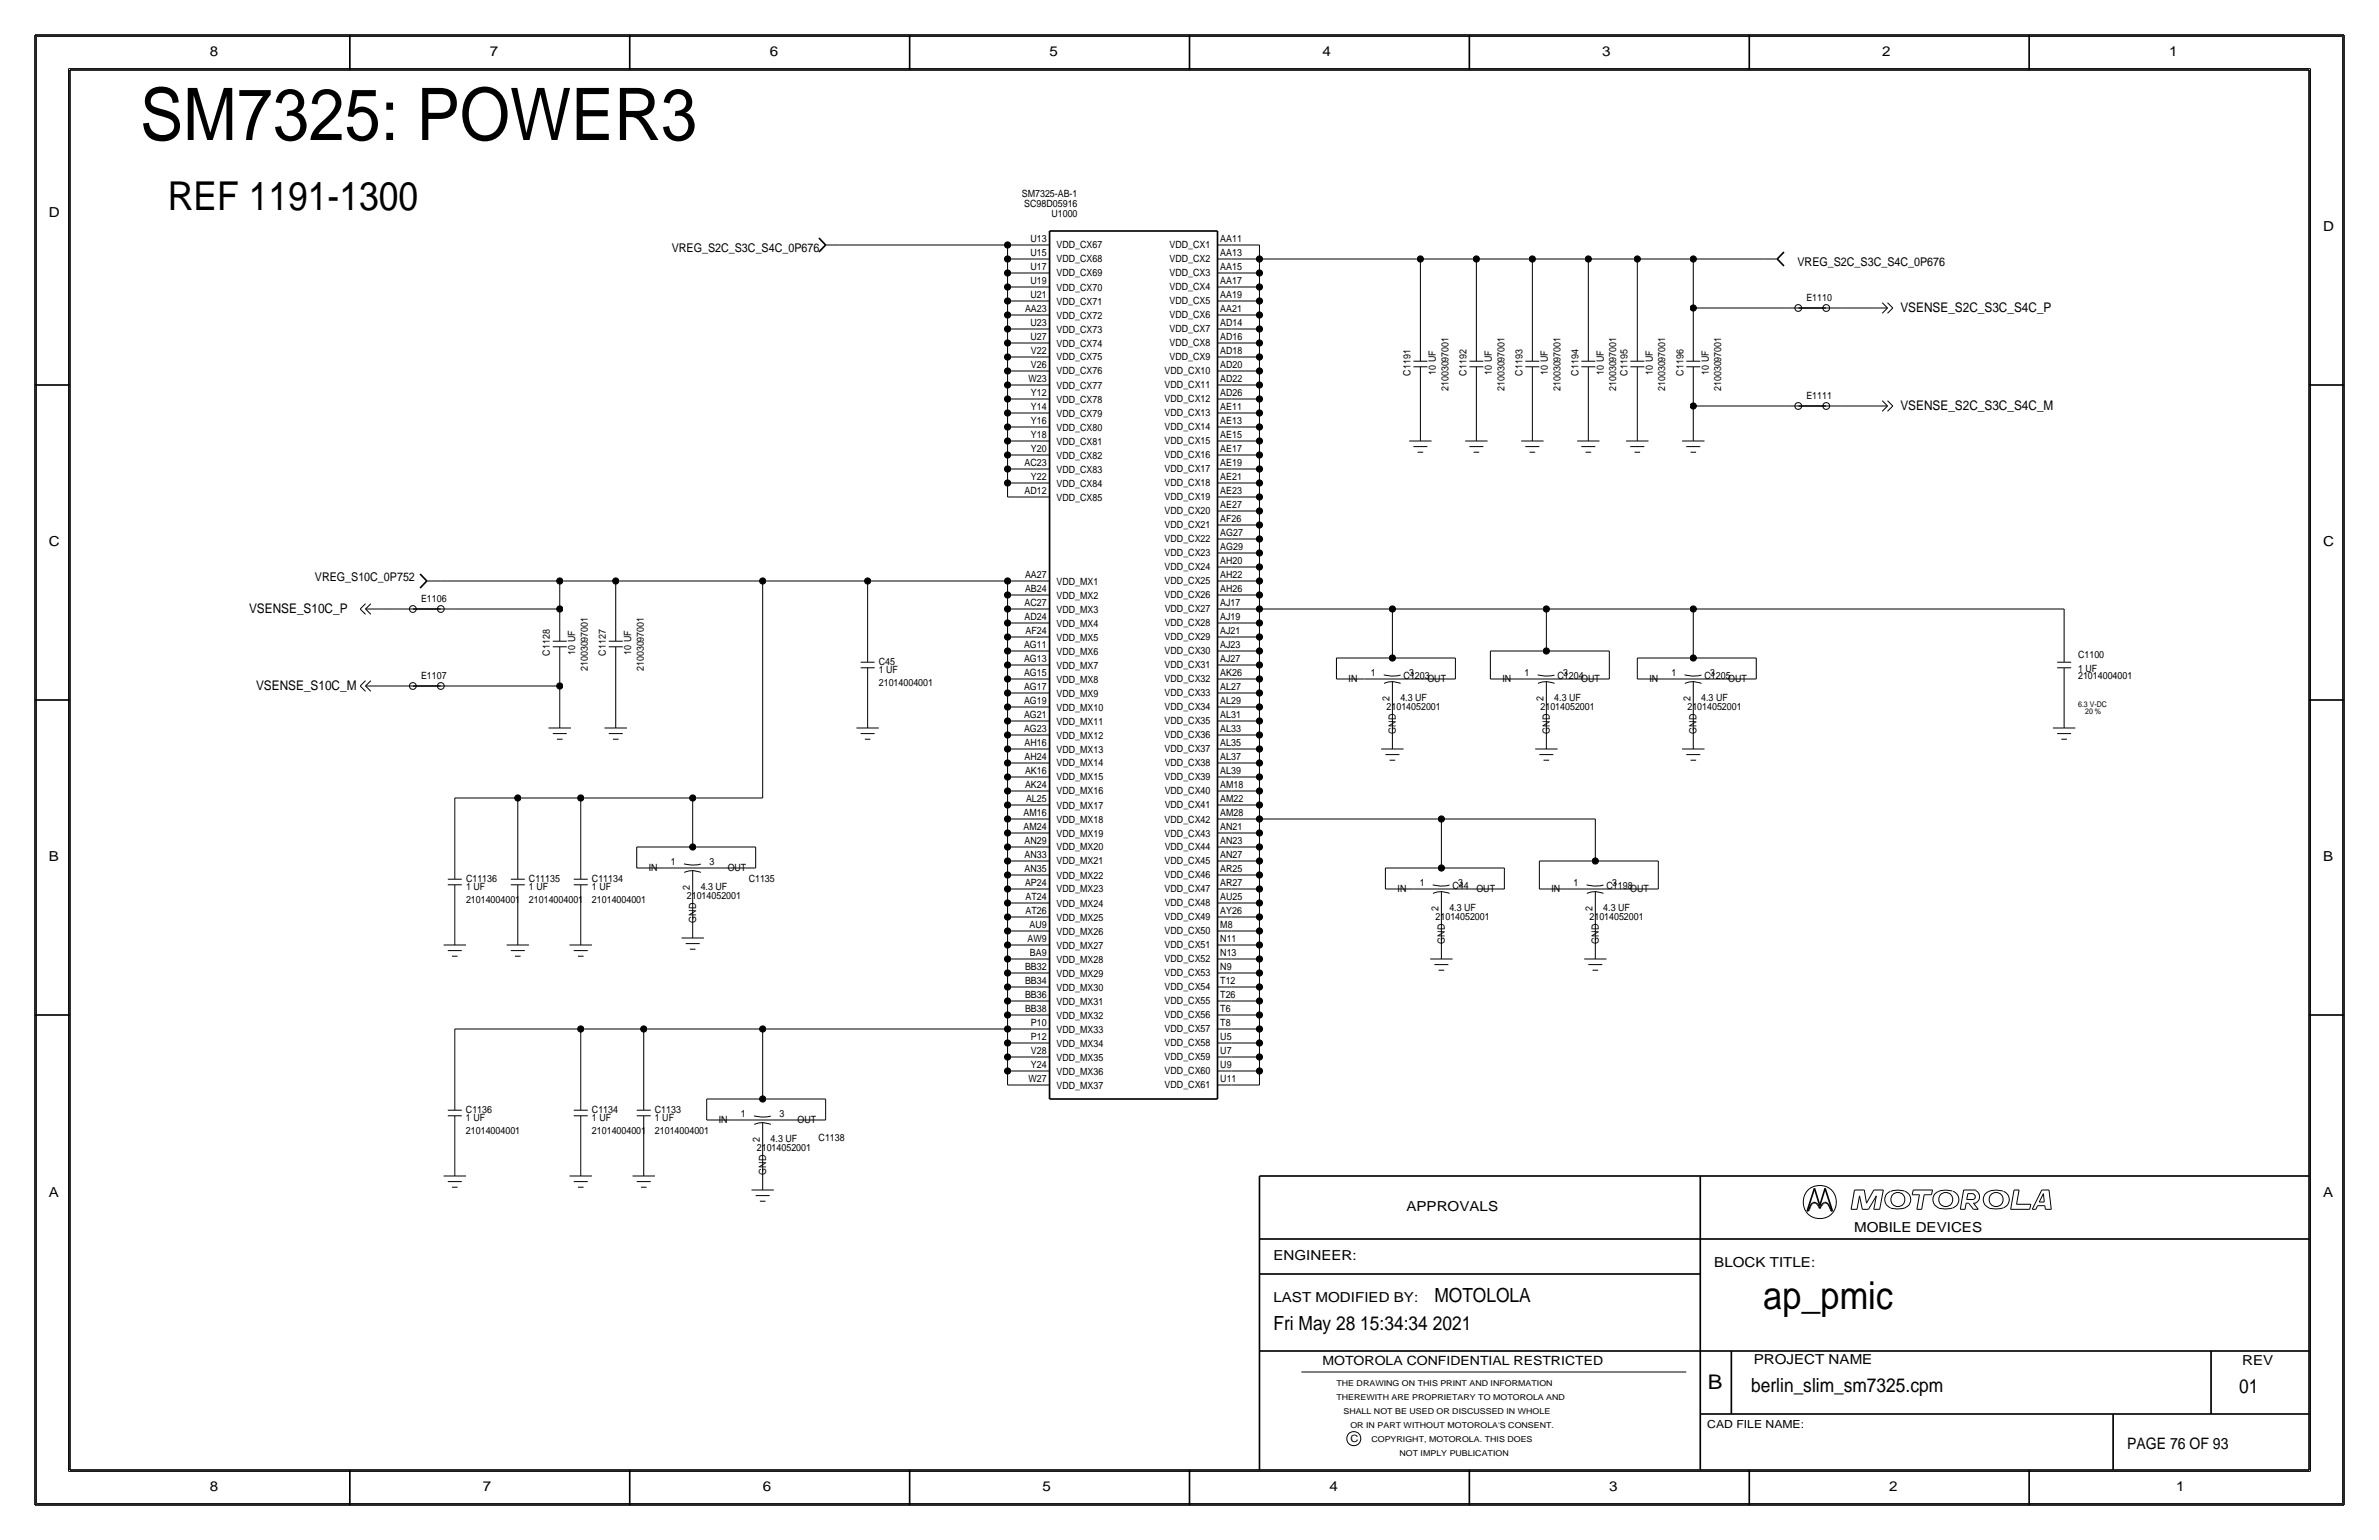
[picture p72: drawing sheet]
<svg xmlns="http://www.w3.org/2000/svg" width="432mm" height="279mm" viewBox="0 0 432 279" stroke-linecap="round" stroke-linejoin="round" font-family="sans-serif">
<defs><g id="words">
<text font-size="13.2" x="25.4" y="25.4">SM7325: POWER3</text>
<text font-size="7.2" x="30.5" y="38.1">REF 1191-1300</text>
<text font-size="7" x="320" y="237.5">ap_pmic</text>
<text font-size="3.7" x="310" y="252.1">B</text>
<g font-size="3.5">
<text x="260.3" y="236.2">MOTOLOLA</text>
<text x="231.1" y="241.3">Fri May 28 15:34:34 2021</text>
<text x="317.9" y="252.6">berlin_slim_sm7325.cpm</text>
<text x="406.4" y="252.7">01</text>
</g>
<text font-size="2.9" x="386.1" y="262.9">PAGE 76 OF 93</text>
<g font-size="2.5">
<text x="38.1" y="10.2">8</text>
<text x="88.9" y="10.2">7</text>
<text x="139.7" y="10.2">6</text>
<text x="190.5" y="10.2">5</text>
<text x="240" y="10.2">4</text>
<text x="290.8" y="10.2">3</text>
<text x="341.6" y="10.2">2</text>
<text x="393.7" y="10.2">1</text>
<text x="8.9" y="39.4">D</text>
<text x="421.6" y="41.9">D</text>
<text x="8.9" y="99.1">C</text>
<text x="421.6" y="99.1">C</text>
<text x="8.9" y="156.2">B</text>
<text x="421.6" y="156.2">B</text>
<text x="8.9" y="217.2">A</text>
<text x="255.3" y="219.7">APPROVALS</text>
<text x="421.6" y="217.2">A</text>
<text x="336.5" y="223.5">MOBILE DEVICES</text>
<text x="231.1" y="228.6">ENGINEER:</text>
<text x="311.1" y="229.9">BLOCK TITLE:</text>
<text x="231.1" y="236.2">LAST MODIFIED BY:</text>
<text x="318.3" y="247.5">PROJECT NAME</text>
<text x="407" y="247.6">REV</text>
<text x="38.1" y="270.5">8</text>
<text x="87.6" y="270.5">7</text>
<text x="138.4" y="270.5">6</text>
<text x="189.2" y="270.5">5</text>
<text x="241.3" y="270.5">4</text>
<text x="292.1" y="270.5">3</text>
<text x="342.9" y="270.5">2</text>
<text x="395" y="270.5">1</text>
</g>
<g font-size="2.4">
<text x="344.9" y="56.6">VSENSE_S2C_S3C_S4C_P</text>
<text x="344.9" y="74.4">VSENSE_S2C_S3C_S4C_M</text>
<text x="45.2" y="111.3">VSENSE_S10C_P</text>
<text x="46.5" y="125.2">VSENSE_S10C_M</text>
</g>
<text font-size="2.3" x="240" y="247.6">MOTOROLA CONFIDENTIAL RESTRICTED</text>
<g font-size="2.2">
<text x="121.9" y="45.7">VREG_S2C_S3C_S4C_0P676</text>
<text x="326.3" y="48.3">VREG_S2C_S3C_S4C_0P676</text>
<text x="57.2" y="105.4">VREG_S10C_0P752</text>
</g>
<text font-size="2" x="309.9" y="259.1">CAD FILE NAME:</text>
<g font-size="1.8">
<text x="185.5" y="35.8">SM7325-AB-1</text>
<text x="185.9" y="37.6">SC98D05916</text>
<text x="190.8" y="39.4">U1000</text>
<text x="187" y="46.5">U15</text>
<text x="187" y="44">U13</text>
<text x="191.8" y="45.1">VDD_CX67</text>
<text x="191.8" y="47.6">VDD_CX68</text>
<text x="212.3" y="45.1">VDD_CX1</text>
<text x="212.3" y="47.6">VDD_CX2</text>
<text x="221.5" y="46.5">AA13</text>
<text x="221.5" y="43.9">AA11</text>
<text x="187" y="51.6">U19</text>
<text x="187" y="49">U17</text>
<text x="191.8" y="50.2">VDD_CX69</text>
<text x="191.8" y="52.7">VDD_CX70</text>
<text x="212.3" y="50.1">VDD_CX3</text>
<text x="212.3" y="52.7">VDD_CX4</text>
<text x="221.5" y="51.6">AA17</text>
<text x="221.5" y="49">AA15</text>
<text x="186.1" y="56.7">AA23</text>
<text x="187" y="59.2">U23</text>
<text x="187" y="54.1">U21</text>
<text x="191.8" y="55.3">VDD_CX71</text>
<text x="191.8" y="57.8">VDD_CX72</text>
<text x="212.3" y="55.2">VDD_CX5</text>
<text x="212.3" y="57.8">VDD_CX6</text>
<text x="221.5" y="59.2">AD14</text>
<text x="221.5" y="56.6">AA21</text>
<text x="221.5" y="54.1">AA19</text>
<text x="327.9" y="54.6">E1110</text>
<text x="187" y="61.7">U27</text>
<text x="187.1" y="64.3">V22</text>
<text x="191.8" y="65.4">VDD_CX75</text>
<text x="191.8" y="60.3">VDD_CX73</text>
<text x="191.8" y="62.9">VDD_CX74</text>
<text x="212.3" y="60.3">VDD_CX7</text>
<text x="212.3" y="62.8">VDD_CX8</text>
<text x="212.3" y="65.4">VDD_CX9</text>
<text x="221.5" y="64.3">AD18</text>
<text x="221.5" y="61.7">AD16</text>
<text x="186.7" y="69.4">W23</text>
<text x="187.1" y="71.9">Y12</text>
<text x="187.1" y="66.8">V26</text>
<text x="191.8" y="67.9">VDD_CX76</text>
<text x="191.8" y="70.5">VDD_CX77</text>
<text x="211.4" y="67.9">VDD_CX10</text>
<text x="211.4" y="70.5">VDD_CX11</text>
<text x="221.5" y="71.9">AD26</text>
<text x="221.5" y="66.8">AD20</text>
<text x="221.5" y="69.3">AD22</text>
<text x="256" y="68.2" transform="rotate(-90 256 68.2)">C1191</text>
<text x="260.6" y="68" transform="rotate(-90 260.6 68)">10 UF</text>
<text x="262.9" y="71" transform="rotate(-90 262.9 71)">21003097001</text>
<text x="266.2" y="68.2" transform="rotate(-90 266.2 68.2)">C1192</text>
<text x="270.8" y="68" transform="rotate(-90 270.8 68)">10 UF</text>
<text x="273" y="71" transform="rotate(-90 273 71)">21003097001</text>
<text x="276.4" y="68.2" transform="rotate(-90 276.4 68.2)">C1193</text>
<text x="280.9" y="68" transform="rotate(-90 280.9 68)">10 UF</text>
<text x="283.2" y="71" transform="rotate(-90 283.2 71)">21003097001</text>
<text x="286.5" y="68.2" transform="rotate(-90 286.5 68.2)">C1194</text>
<text x="291.1" y="68" transform="rotate(-90 291.1 68)">10 UF</text>
<text x="293.4" y="71" transform="rotate(-90 293.4 71)">21003097001</text>
<text x="295.4" y="68.2" transform="rotate(-90 295.4 68.2)">C1195</text>
<text x="300" y="68" transform="rotate(-90 300 68)">10 UF</text>
<text x="302.3" y="71" transform="rotate(-90 302.3 71)">21003097001</text>
<text x="305.6" y="68.2" transform="rotate(-90 305.6 68.2)">C1196</text>
<text x="310.1" y="68" transform="rotate(-90 310.1 68)">10 UF</text>
<text x="312.4" y="71" transform="rotate(-90 312.4 71)">21003097001</text>
<text x="187.1" y="77">Y16</text>
<text x="187.1" y="74.4">Y14</text>
<text x="191.8" y="73">VDD_CX78</text>
<text x="191.8" y="75.6">VDD_CX79</text>
<text x="211.4" y="73">VDD_CX12</text>
<text x="211.4" y="75.5">VDD_CX13</text>
<text x="221.5" y="77">AE13</text>
<text x="221.5" y="74.4">AE11</text>
<text x="327.9" y="72.4">E1111</text>
<text x="187.1" y="82.1">Y20</text>
<text x="187.1" y="79.5">Y18</text>
<text x="191.8" y="78.1">VDD_CX80</text>
<text x="191.8" y="80.6">VDD_CX81</text>
<text x="191.8" y="83.2">VDD_CX82</text>
<text x="211.4" y="78.1">VDD_CX14</text>
<text x="211.4" y="80.6">VDD_CX15</text>
<text x="211.4" y="83.2">VDD_CX16</text>
<text x="221.5" y="82">AE17</text>
<text x="221.5" y="79.5">AE15</text>
<text x="186" y="89.7">AD12</text>
<text x="186" y="84.6">AC23</text>
<text x="187.1" y="87.1">Y22</text>
<text x="191.8" y="85.7">VDD_CX83</text>
<text x="191.8" y="88.3">VDD_CX84</text>
<text x="211.4" y="85.7">VDD_CX17</text>
<text x="211.4" y="88.2">VDD_CX18</text>
<text x="221.5" y="89.7">AE23</text>
<text x="221.5" y="87.1">AE21</text>
<text x="221.5" y="84.6">AE19</text>
<text x="191.8" y="90.8">VDD_CX85</text>
<text x="211.4" y="90.8">VDD_CX19</text>
<text x="211.4" y="93.3">VDD_CX20</text>
<text x="211.4" y="95.9">VDD_CX21</text>
<text x="221.5" y="94.7">AF26</text>
<text x="221.5" y="92.2">AE27</text>
<text x="211.4" y="98.4">VDD_CX22</text>
<text x="211.4" y="101">VDD_CX23</text>
<text x="221.5" y="99.8">AG29</text>
<text x="221.5" y="97.3">AG27</text>
<text x="186.1" y="107.5">AB24</text>
<text x="186.1" y="104.9">AA27</text>
<text x="191.8" y="106.1">VDD_MX1</text>
<text x="211.4" y="103.5">VDD_CX24</text>
<text x="211.4" y="106">VDD_CX25</text>
<text x="221.5" y="107.4">AH26</text>
<text x="221.5" y="104.9">AH22</text>
<text x="221.5" y="102.4">AH20</text>
<text x="76.4" y="109.2">E1106</text>
<text x="186" y="112.6">AD24</text>
<text x="186" y="110">AC27</text>
<text x="191.8" y="108.6">VDD_MX2</text>
<text x="191.8" y="111.1">VDD_MX3</text>
<text x="191.8" y="113.7">VDD_MX4</text>
<text x="211.4" y="108.6">VDD_CX26</text>
<text x="211.4" y="111.1">VDD_CX27</text>
<text x="211.4" y="113.6">VDD_CX28</text>
<text x="221.5" y="112.5">AJ19</text>
<text x="221.5" y="110">AJ17</text>
<text x="99.8" y="119" transform="rotate(-90 99.8 119)">C1128</text>
<text x="104.4" y="118.8" transform="rotate(-90 104.4 118.8)">10 UF</text>
<text x="110" y="119" transform="rotate(-90 110 119)">C1127</text>
<text x="114.6" y="118.8" transform="rotate(-90 114.6 118.8)">10 UF</text>
<text x="185.9" y="117.6">AG11</text>
<text x="186.1" y="115.1">AF24</text>
<text x="191.8" y="116.2">VDD_MX5</text>
<text x="191.8" y="118.8">VDD_MX6</text>
<text x="211.4" y="116.2">VDD_CX29</text>
<text x="211.4" y="118.7">VDD_CX30</text>
<text x="221.5" y="117.6">AJ23</text>
<text x="221.5" y="115.1">AJ21</text>
<text x="377.2" y="119.4">C1100</text>
<text x="76.4" y="123.2">E1107</text>
<text x="106.7" y="121.8" transform="rotate(-90 106.7 121.8)">21003097001</text>
<text x="116.8" y="121.8" transform="rotate(-90 116.8 121.8)">21003097001</text>
<text x="159.5" y="120.7">C45</text>
<text x="159.5" y="122.2">1 UF</text>
<text x="159.5" y="124.5">21014004001</text>
<text x="185.9" y="125.3">AG17</text>
<text x="185.9" y="122.7">AG15</text>
<text x="185.9" y="120.2">AG13</text>
<text x="191.8" y="121.3">VDD_MX7</text>
<text x="191.8" y="123.8">VDD_MX8</text>
<text x="211.4" y="121.3">VDD_CX31</text>
<text x="211.4" y="123.8">VDD_CX32</text>
<text x="221.5" y="125.2">AL27</text>
<text x="221.5" y="122.7">AK26</text>
<text x="221.5" y="120.1">AJ27</text>
<text x="244.8" y="123.8">IN</text>
<text x="248.8" y="122.7">1</text>
<text x="254.8" y="123.2">C1203</text>
<text x="255.8" y="122.7">3</text>
<text x="259.1" y="123.8">OUT</text>
<text x="272.7" y="123.8">IN</text>
<text x="276.7" y="122.7">1</text>
<text x="282.7" y="123.2">C1204</text>
<text x="283.7" y="122.7">3</text>
<text x="287" y="123.8">OUT</text>
<text x="299.4" y="123.8">IN</text>
<text x="303.4" y="122.7">1</text>
<text x="309.4" y="123.2">C1205</text>
<text x="310.4" y="122.7">3</text>
<text x="313.7" y="123.8">OUT</text>
<text x="377.2" y="121.9">1 UF</text>
<text x="377.2" y="123.2">21014004001</text>
<text x="185.9" y="130.3">AG21</text>
<text x="185.9" y="127.8">AG19</text>
<text x="191.8" y="126.4">VDD_MX9</text>
<text x="191.8" y="128.9">VDD_MX10</text>
<text x="191.8" y="131.5">VDD_MX11</text>
<text x="211.4" y="126.4">VDD_CX33</text>
<text x="211.4" y="128.9">VDD_CX34</text>
<text x="211.4" y="131.4">VDD_CX35</text>
<text x="221.5" y="130.3">AL31</text>
<text x="221.5" y="127.8">AL29</text>
<text x="251.7" y="128.9">21014052001</text>
<text x="252.2" y="127.1" transform="rotate(-90 252.2 127.1)">2</text>
<text x="254.2" y="127.2">4.3 UF</text>
<text x="279.6" y="128.9">21014052001</text>
<text x="280.2" y="127.1" transform="rotate(-90 280.2 127.1)">2</text>
<text x="282.1" y="127.2">4.3 UF</text>
<text x="306.3" y="128.9">21014052001</text>
<text x="306.8" y="127.1" transform="rotate(-90 306.8 127.1)">2</text>
<text x="308.8" y="127.2">4.3 UF</text>
<text x="185.9" y="132.9">AG23</text>
<text x="186" y="135.4">AH16</text>
<text x="186" y="137.9">AH24</text>
<text x="191.8" y="134">VDD_MX12</text>
<text x="191.8" y="136.5">VDD_MX13</text>
<text x="211.4" y="134">VDD_CX36</text>
<text x="211.4" y="136.5">VDD_CX37</text>
<text x="221.5" y="137.9">AL37</text>
<text x="221.5" y="135.4">AL35</text>
<text x="221.5" y="132.8">AL33</text>
<text x="253.3" y="133.1" transform="rotate(-90 253.3 133.1)">GND</text>
<text x="281.3" y="133.1" transform="rotate(-90 281.3 133.1)">GND</text>
<text x="307.9" y="133.1" transform="rotate(-90 307.9 133.1)">GND</text>
<text x="186.1" y="143">AK24</text>
<text x="186.1" y="140.5">AK16</text>
<text x="191.8" y="139">VDD_MX14</text>
<text x="191.8" y="141.6">VDD_MX15</text>
<text x="211.4" y="141.6">VDD_CX39</text>
<text x="211.4" y="139">VDD_CX38</text>
<text x="221.5" y="140.5">AL39</text>
<text x="221.5" y="143">AM18</text>
<text x="185.8" y="148.1">AM16</text>
<text x="186.2" y="145.5">AL25</text>
<text x="191.8" y="149.2">VDD_MX18</text>
<text x="191.8" y="146.7">VDD_MX17</text>
<text x="191.8" y="144.1">VDD_MX16</text>
<text x="211.4" y="149.2">VDD_CX42</text>
<text x="211.4" y="144.1">VDD_CX40</text>
<text x="211.4" y="146.7">VDD_CX41</text>
<text x="221.5" y="148.1">AM28</text>
<text x="221.5" y="145.5">AM22</text>
<text x="185.8" y="150.6">AM24</text>
<text x="186" y="155.7">AN33</text>
<text x="186" y="153.2">AN29</text>
<text x="191.8" y="151.8">VDD_MX19</text>
<text x="191.8" y="154.3">VDD_MX20</text>
<text x="211.4" y="151.8">VDD_CX43</text>
<text x="211.4" y="154.3">VDD_CX44</text>
<text x="221.5" y="155.7">AN27</text>
<text x="221.5" y="150.6">AN21</text>
<text x="221.5" y="153.2">AN23</text>
<text x="84.6" y="161.5">1 UF</text>
<text x="84.6" y="160">C11136</text>
<text x="96" y="160">C11135</text>
<text x="96" y="161.5">1 UF</text>
<text x="107.4" y="161.5">1 UF</text>
<text x="107.4" y="160">C11134</text>
<text x="117.8" y="158.1">IN</text>
<text x="121.8" y="157">1</text>
<text x="125.2" y="161.4" transform="rotate(-90 125.2 161.4)">2</text>
<text x="127.2" y="161.5">4.3 UF</text>
<text x="128.8" y="157">3</text>
<text x="132.1" y="158.1">OUT</text>
<text x="135.9" y="160">C1135</text>
<text x="186" y="158.3">AN35</text>
<text x="186.1" y="160.8">AP24</text>
<text x="191.8" y="159.4">VDD_MX22</text>
<text x="191.8" y="161.9">VDD_MX23</text>
<text x="191.8" y="156.8">VDD_MX21</text>
<text x="211.4" y="156.8">VDD_CX45</text>
<text x="211.4" y="159.4">VDD_CX46</text>
<text x="211.4" y="161.9">VDD_CX47</text>
<text x="221.5" y="160.8">AR27</text>
<text x="221.5" y="158.3">AR25</text>
<text x="253.7" y="161.9">IN</text>
<text x="257.7" y="160.8">1</text>
<text x="263.7" y="161.3">C44</text>
<text x="264.7" y="160.8">3</text>
<text x="268" y="161.9">OUT</text>
<text x="281.6" y="161.9">IN</text>
<text x="285.6" y="160.8">1</text>
<text x="291.6" y="161.3">C1198</text>
<text x="292.6" y="160.8">3</text>
<text x="295.9" y="161.9">OUT</text>
<text x="84.6" y="163.8">21014004001</text>
<text x="96" y="163.8">21014004001</text>
<text x="107.4" y="163.8">21014004001</text>
<text x="124.7" y="163.2">21014052001</text>
<text x="126.3" y="167.4" transform="rotate(-90 126.3 167.4)">GND</text>
<text x="186.1" y="165.9">AT26</text>
<text x="186.1" y="163.4">AT24</text>
<text x="191.8" y="164.5">VDD_MX24</text>
<text x="191.8" y="167">VDD_MX25</text>
<text x="211.4" y="167">VDD_CX49</text>
<text x="211.4" y="164.4">VDD_CX48</text>
<text x="221.5" y="163.3">AU25</text>
<text x="221.5" y="165.9">AY26</text>
<text x="260.6" y="167">21014052001</text>
<text x="261.1" y="165.2" transform="rotate(-90 261.1 165.2)">2</text>
<text x="263.1" y="165.3">4.3 UF</text>
<text x="288.5" y="167">21014052001</text>
<text x="289.1" y="165.2" transform="rotate(-90 289.1 165.2)">2</text>
<text x="291" y="165.3">4.3 UF</text>
<text x="186.5" y="171">AW9</text>
<text x="186.9" y="168.4">AU9</text>
<text x="186.9" y="173.5">BA9</text>
<text x="191.8" y="172.1">VDD_MX27</text>
<text x="191.8" y="169.6">VDD_MX26</text>
<text x="211.4" y="169.5">VDD_CX50</text>
<text x="211.4" y="172.1">VDD_CX51</text>
<text x="221.5" y="173.5">N13</text>
<text x="221.5" y="171">N11</text>
<text x="221.5" y="168.4">M8</text>
<text x="262.2" y="171.2" transform="rotate(-90 262.2 171.2)">GND</text>
<text x="290.2" y="171.2" transform="rotate(-90 290.2 171.2)">GND</text>
<text x="186.1" y="178.6">BB34</text>
<text x="186.1" y="176.1">BB32</text>
<text x="191.8" y="174.6">VDD_MX28</text>
<text x="191.8" y="177.2">VDD_MX29</text>
<text x="191.8" y="179.7">VDD_MX30</text>
<text x="211.4" y="174.6">VDD_CX52</text>
<text x="211.4" y="177.2">VDD_CX53</text>
<text x="211.4" y="179.7">VDD_CX54</text>
<text x="221.5" y="176">N9</text>
<text x="221.5" y="178.6">T12</text>
<text x="186.1" y="183.7">BB38</text>
<text x="186.1" y="181.1">BB36</text>
<text x="191.8" y="182.3">VDD_MX31</text>
<text x="191.8" y="184.8">VDD_MX32</text>
<text x="211.4" y="184.8">VDD_CX56</text>
<text x="211.4" y="182.2">VDD_CX55</text>
<text x="221.5" y="183.7">T6</text>
<text x="221.5" y="181.1">T26</text>
<text x="187.1" y="191.3">V28</text>
<text x="187.1" y="188.8">P12</text>
<text x="187.1" y="186.2">P10</text>
<text x="191.8" y="187.3">VDD_MX33</text>
<text x="191.8" y="189.9">VDD_MX34</text>
<text x="211.4" y="189.9">VDD_CX58</text>
<text x="211.4" y="187.3">VDD_CX57</text>
<text x="221.5" y="191.3">U7</text>
<text x="221.5" y="188.7">U5</text>
<text x="221.5" y="186.2">T8</text>
<text x="186.7" y="196.4">W27</text>
<text x="187.1" y="193.8">Y24</text>
<text x="191.8" y="192.4">VDD_MX35</text>
<text x="191.8" y="195">VDD_MX36</text>
<text x="191.8" y="197.5">VDD_MX37</text>
<text x="211.4" y="192.4">VDD_CX59</text>
<text x="211.4" y="194.9">VDD_CX60</text>
<text x="211.4" y="197.5">VDD_CX61</text>
<text x="221.5" y="196.4">U11</text>
<text x="221.5" y="193.8">U9</text>
<text x="84.6" y="201.9">C1136</text>
<text x="84.6" y="203.5">1 UF</text>
<text x="107.4" y="201.9">C1134</text>
<text x="107.4" y="203.5">1 UF</text>
<text x="118.9" y="203.5">1 UF</text>
<text x="118.9" y="201.9">C1133</text>
<text x="130.5" y="203.8">IN</text>
<text x="134.5" y="202.7">1</text>
<text x="141.5" y="202.7">3</text>
<text x="144.8" y="203.8">OUT</text>
<text x="84.6" y="205.7">21014004001</text>
<text x="107.4" y="205.7">21014004001</text>
<text x="118.9" y="205.7">21014004001</text>
<text x="137.4" y="208.9">21014052001</text>
<text x="137.9" y="207.1" transform="rotate(-90 137.9 207.1)">2</text>
<text x="139.9" y="207.2">4.3 UF</text>
<text x="148.6" y="207">C1138</text>
<text x="139" y="213.1" transform="rotate(-90 139 213.1)">GND</text>
<text x="245.1" y="261.6">C</text>
</g>
<g font-size="1.5">
<text x="242.6" y="251.5">THE DRAWING ON THIS PRINT AND INFORMATION</text>
<text x="242.6" y="254">THEREWITH ARE PROPRIETARY TO MOTOROLA AND</text>
<text x="243.8" y="256.5">SHALL NOT BE USED OR DISCUSSED IN WHOLE</text>
<text x="245.1" y="259.1">OR IN PART WITHOUT MOTOROLA'S CONSENT.</text>
<text x="248.9" y="261.6">COPYRIGHT, MOTOROLA. THIS DOES</text>
<text x="254" y="264.2">NOT IMPLY PUBLICATION</text>
</g>
<g font-size="1.4">
<text x="377.2" y="128.3">6.3 V-DC</text>
<text x="378.5" y="129.5">20 %</text>
</g>
</g></defs>
<g fill="none" stroke="#000" stroke-width=".18">
<path d="M6.6 6.6h418.6zM6.6 6.6v266.2zM12.4 12.4v254.6zM12.4 12.4h407zM419.4 12.4v254.6zM425.2 6.6v266.2zM149.9 44.4h2.5zM152.4 44.4h30.5zM182.9 44.4h5.1zM182.9 47h5.1zM182.9 49.5h5.1zM182.9 52.1h5.1z"/>
<path d="M182.9 54.6h5.1zM182.9 57.2h5.1zM182.9 59.7h5.1zM182.9 44.5v2.5zM182.9 47v2.5zM182.9 49.5v2.6zM182.9 52.1v2.5zM182.9 54.6v2.5zM182.9 57.2v2.5zM182.9 59.7v2.5zM188 59.7h2.5zM188 57.2h2.5z"/>
<path d="M188 54.6h2.5zM188 52.1h2.5zM188 49.5h2.5zM188 47h2.5zM188 44.4h2.5zM221 59.7h2.5zM221 57.2h2.5zM221 54.6h2.5zM221 52.1h2.5zM221 49.5h2.5zM221 47h2.5zM221 44.4h2.5z"/>
<path d="M223.5 59.7h5.1zM223.5 57.2h5.1zM223.5 54.6h5.1zM223.5 52.1h5.1zM223.5 49.5h5.1zM223.5 47h5.1zM223.5 44.4h5.1zM228.6 59.7v2.5zM228.6 57.2v2.5zM228.6 54.6v2.6zM228.6 52.1v2.5zM228.6 49.5v2.6z"/>
<path d="M228.6 47v2.5zM228.6 47h29.2zM228.6 44.5v2.5zM257.8 47h10.2zM257.8 47v14zM268 47h10.1zM268 47v14zM278.1 47h10.2zM278.1 47v14zM288.3 47v14zM288.3 47h8.9zM297.2 47h10.1z"/>
<path d="M297.2 47v14zM307.3 55.9h16.5zM307.3 47v8.9zM307.3 47h12.7zM307.3 55.9v5.1zM320 47h2.6zM323.8 55.9h2.6zM331.5 55.9h2.5zM334 55.9h6.4zM340.4 55.9h2.2zM341.6 54.9l1 1zM341.6 56.8l1-.9z"/>
<path d="M342.6 56.8l1-.9zM342.6 54.9l1 1zM182.9 62.2h5.1zM182.9 64.8h5.1zM182.9 67.3h5.1zM182.9 69.8h5.1zM182.9 72.4h5.1zM182.9 74.9h5.1zM182.9 77.5h5.1zM182.9 62.2v2.6zM182.9 64.8v2.5zM182.9 67.3v2.5z"/>
<path d="M182.9 69.8v2.6zM182.9 72.4v2.5zM182.9 74.9v2.6zM182.9 77.5v2.5zM188 77.5h2.5zM188 74.9h2.5zM188 72.4h2.5zM188 69.8h2.5zM188 67.3h2.5zM188 64.8h2.5zM188 62.2h2.5zM221 77.5h2.5z"/>
<path d="M221 74.9h2.5zM221 72.4h2.5zM221 69.8h2.5zM221 67.3h2.5zM221 64.8h2.5zM221 62.2h2.5zM223.5 77.5h5.1zM223.5 74.9h5.1zM223.5 72.4h5.1zM223.5 69.8h5.1zM223.5 67.3h5.1zM223.5 64.8h5.1z"/>
<path d="M223.5 62.2h5.1zM228.6 77.5v2.5zM228.6 74.9v2.6zM228.6 72.4v2.5zM228.6 69.9v2.5zM228.6 67.3v2.5zM228.6 64.8v2.5zM228.6 62.2v2.6zM256.5 66.5h2.6zM256.5 65.5h2.6zM257.8 71.1v6.4zM257.8 77.5v2.5z"/>
<path d="M257.8 66.5v4.6zM257.8 61v4.5zM266.7 66.5h2.5zM266.7 65.5h2.5zM268 71.1v6.4zM268 77.5v2.5zM268 66.5v4.6zM268 61v4.5zM276.9 66.5h2.5zM276.9 65.5h2.5zM278.1 71.1v6.4zM278.1 77.5v2.5z"/>
<path d="M278.1 66.5v4.6zM278.1 61v4.5zM287 66.5h2.6zM287 65.5h2.6zM288.3 71.1v6.4zM288.3 77.5v2.5zM288.3 66.5v4.6zM288.3 61v4.5zM295.9 66.5h2.5zM295.9 65.5h2.5zM297.2 71.1v6.4zM297.2 77.5v2.5z"/>
<path d="M297.2 66.5v4.6zM297.2 61v4.5zM306.1 66.5h2.5zM306.1 65.5h2.5zM307.3 73.7h16.5zM307.3 71.1v2.6zM307.3 73.7v3.8zM307.3 77.5v2.5zM307.3 66.5v4.6zM307.3 61v4.5zM323.8 73.7h2.6zM331.5 73.7h2.5z"/>
<path d="M334 73.7h6.4zM340.4 73.7h2.2zM341.6 72.7l1 1zM341.6 74.6l1-.9zM342.6 74.6l1-.9zM342.6 72.7l1 1zM182.9 80h5.1zM182.9 82.5h5.1zM182.9 85.1h5.1zM182.9 90.2h5.1zM182.9 80v2.5zM182.9 82.5v2.6z"/>
<path d="M182.9 85.1v2.5zM182.9 87.6h5.1zM182.9 87.6v2.6zM188 90.2h2.5zM188 87.6h2.5zM188 85.1h2.5zM188 82.5h2.5zM188 80h2.5zM221 97.8h2.5zM221 95.2h2.5zM221 92.7h2.5zM221 90.2h2.5z"/>
<path d="M221 87.6h2.5zM221 85.1h2.5zM221 82.5h2.5zM221 80h2.5zM223.5 97.8h5.1zM223.5 95.2h5.1zM223.5 92.7h5.1zM223.5 90.2h5.1zM223.5 87.6h5.1zM223.5 85.1h5.1zM223.5 82.5h5.1zM223.5 80h5.1z"/>
<path d="M228.6 97.8v2.5zM228.6 95.3v2.5zM228.6 92.7v2.5zM228.6 90.2v2.5zM228.6 87.6v2.6zM228.6 85.1v2.5zM228.6 82.6v2.5zM228.6 80v2.5zM255.8 80h4zM256.5 81h2.6zM257.3 82h1zM265.9 80h4.1z"/>
<path d="M266.7 81h2.5zM267.5 82h1zM276.1 80h4.1zM276.9 81h2.5zM277.6 82h1zM286.3 80h4zM287 81h2.6zM287.8 82h1zM295.1 80h4.1zM295.9 81h2.5zM296.7 82h1zM305.3 80h4.1z"/>
<path d="M306.1 81h2.5zM306.8 82h1zM65.4 110.5l.9 1zM65.4 110.5l.9-1zM66.3 110.5h2.3zM66.3 110.5l1-1zM66.3 110.5l1 1zM68.6 110.5h3.8zM72.4 110.5h2.5zM77.5 105.4h2.5zM80 110.5h2.5zM80 105.4h21.6z"/>
<path d="M82.5 110.5h19.1zM100.3 117.3h2.6zM100.3 116.3h2.6zM101.6 105.4h10.2zM101.6 105.4v5.1zM101.6 110.5v1.3zM101.6 117.3v4.6zM101.6 111.8v4.5zM110.5 116.3h2.5zM110.5 117.3h2.5zM111.8 105.4h26.6zM111.8 105.4v6.4z"/>
<path d="M111.8 117.3v4.6zM111.8 111.8v4.5zM138.4 105.4h19.1zM138.4 105.4v39.4zM157.5 105.4v10.2zM157.5 115.6v4.5zM157.5 105.4h25.4zM182.9 105.4h5.1zM182.9 107.9h5.1zM182.9 110.5h5.1zM182.9 113h5.1zM182.9 115.6h5.1z"/>
<path d="M182.9 118.1h5.1zM182.9 105.4v2.5zM182.9 107.9v2.6zM182.9 110.5v2.5zM182.9 113v2.6zM182.9 115.6v2.5zM182.9 118.1v2.5zM188 118.1h2.5zM188 115.6h2.5zM188 113h2.5zM188 110.5h2.5zM188 107.9h2.5z"/>
<path d="M188 105.4h2.5zM221 118.1h2.5zM221 115.6h2.5zM221 113h2.5zM221 110.5h2.5zM221 107.9h2.5zM221 105.4h2.5zM221 102.9h2.5zM221 100.3h2.5zM223.5 110.5h5.1zM223.5 113h5.1zM223.5 107.9h5.1z"/>
<path d="M223.5 105.4h5.1zM223.5 115.6h5.1zM223.5 118.1h5.1zM223.5 102.9h5.1zM223.5 100.3h5.1zM228.6 108v2.5zM228.6 110.5v2.5zM228.6 113v2.6zM228.6 105.4v2.5zM228.6 102.9v2.5zM228.6 115.6v2.5zM228.6 118.1v2.5z"/>
<path d="M228.6 100.3v2.6zM228.6 110.5h24.1zM242.6 119.4h10.1zM242.6 119.4v3.8zM252.7 110.5h28zM252.7 119.4h11.5zM252.7 110.5v8.9zM264.2 119.4v3.8zM270.5 118.1h10.2zM270.5 118.1v5.1zM280.7 110.5v7.6zM280.7 118.1h11.4z"/>
<path d="M280.7 110.5h26.6zM292.1 118.1v5.1zM297.2 119.4h10.1zM297.2 119.4v3.8zM307.3 119.4h11.5zM307.3 110.5h67.4zM307.3 110.5v8.9zM318.8 119.4v3.8zM374.6 110.5v5.1zM374.6 115.6v4.5zM65.4 124.5l.9 .9zM65.4 124.5l.9-1z"/>
<path d="M66.3 124.5h2.3zM66.3 124.5l1-1zM66.3 124.5l1 .9zM68.6 124.5h3.8zM72.4 124.5h2.5zM80 124.5h2.5zM82.5 124.5h19.1zM99.6 132.1h4zM100.3 133.1h2.6zM101.1 134.1h1zM101.6 121.9v2.6zM101.6 124.5v5z"/>
<path d="M101.6 129.5v2.6zM109.7 132.1h4.1zM110.5 133.1h2.5zM111.3 134.1h1zM111.8 121.9v7.6zM111.8 129.5v2.6zM155.4 132.1h4.1zM156.2 121.2h2.5zM156.2 133.1h2.5zM156.2 120.1h2.5zM157 134.1h1zM157.5 125.7v3.8z"/>
<path d="M157.5 129.5v2.6zM157.5 121.2v4.5zM182.9 120.7h5.1zM182.9 123.2h5.1zM182.9 125.7h5.1zM182.9 128.3h5.1zM182.9 130.8h5.1zM182.9 133.3h5.1zM182.9 135.9h5.1zM182.9 138.4h5.1zM182.9 120.7v2.5zM182.9 123.2v2.5z"/>
<path d="M182.9 125.7v2.6zM182.9 128.3v2.5zM182.9 130.8v2.5zM182.9 133.3v2.6zM182.9 135.9v2.5zM182.9 138.4v2.6zM188 138.4h2.5zM188 135.9h2.5zM188 133.3h2.5zM188 130.8h2.5zM188 128.3h2.5zM188 125.7h2.5z"/>
<path d="M188 123.2h2.5zM188 120.7h2.5zM221 138.4h2.5zM221 135.9h2.5zM221 133.3h2.5zM221 130.8h2.5zM221 128.3h2.5zM221 125.7h2.5zM221 123.2h2.5zM221 120.7h2.5zM223.5 120.7h5.1zM223.5 123.2h5.1z"/>
<path d="M223.5 125.7h5.1zM223.5 128.3h5.1zM223.5 130.8h5.1zM223.5 133.3h5.1zM223.5 135.9h5.1zM223.5 138.4h5.1zM228.6 120.7v2.5zM228.6 123.2v2.5zM228.6 125.7v2.6zM228.6 128.3v2.5zM228.6 130.8v2.5zM228.6 133.4v2.5z"/>
<path d="M228.6 135.9v2.5zM228.6 138.4v2.6zM242.6 123.2h5zM247.6 123.2h10.2zM250.7 135.9h4.1zM251.2 122.4l.4 .1a5.7 5.7 0 0 0 2.6 0M251.2 124a3.6 3.6 0 0 1 3 0M251.5 136.9h2.5zM252.2 137.9h1zM252.7 128.3v5zM252.7 123.6v4.7zM252.7 133.4v2.5z"/>
<path d="M257.8 123.2h6.4zM270.5 123.2h5.1zM275.6 123.2h10.2zM278.6 135.9h4.1zM279.1 122.4l.4 .1a5.7 5.7 0 0 0 2.6 0M279.1 124a3.6 3.6 0 0 1 3 0M279.4 136.9h2.5zM280.2 137.9h1zM280.7 128.3v5zM280.7 133.4v2.5zM280.7 123.6v4.7zM285.8 123.2h6.3z"/>
<path d="M297.2 123.2h5.1zM302.3 123.2h10.1zM305.3 135.9h4.1zM305.8 122.4l.4 .1a5.7 5.7 0 0 0 2.6 0M305.8 124a3.6 3.6 0 0 1 3 0M306.1 136.9h2.5zM306.8 137.9h1zM307.3 128.3v5zM307.3 123.6v4.7zM307.3 133.4v2.5zM312.4 123.2h6.4zM372.6 132.1h4.1z"/>
<path d="M373.4 133.1h2.5zM373.4 120.1h2.5zM373.4 121.2h2.5zM374.1 134.1h1.1zM374.6 125.7v3.8zM374.6 129.5v2.6zM374.6 121.2v4.5zM81.3 159.5h2.5zM82.5 144.8h11.5zM82.5 144.8v10.1zM82.5 154.9v4.6zM92.7 159.5h2.5z"/>
<path d="M94 144.8h11.4zM94 144.8v10.1zM94 154.9v4.6zM104.1 159.5h2.6zM105.4 144.8v10.1zM105.4 154.9v4.6zM105.4 144.8h20.3zM115.6 157.5h5zM115.6 153.7h10.1zM115.6 153.7v3.8zM120.6 157.5h10.2zM124.2 156.7l.4 .1a5.7 5.7 0 0 0 2.6 0"/>
<path d="M124.2 158.3a3.6 3.6 0 0 1 3 0M125.7 153.7h11.5zM125.7 144.8h12.7zM125.7 144.8v8.9zM125.7 157.9v4.7zM130.8 157.5h6.4zM137.2 153.7v3.8zM182.9 141h5.1zM182.9 143.5h5.1zM182.9 146h5.1zM182.9 148.6h5.1zM182.9 151.1h5.1z"/>
<path d="M182.9 153.7h5.1zM182.9 156.2h5.1zM182.9 158.8h5.1zM182.9 141v2.5zM182.9 143.5v2.5zM182.9 146v2.6zM182.9 148.6v2.5zM182.9 151.1v2.6zM182.9 153.7v2.5zM182.9 156.2v2.5zM182.9 158.8v2.5zM188 158.8h2.5z"/>
<path d="M188 156.2h2.5zM188 153.7h2.5zM188 151.1h2.5zM188 148.6h2.5zM188 146h2.5zM188 143.5h2.5zM188 141h2.5zM221 158.8h2.5zM221 156.2h2.5zM221 153.7h2.5zM221 151.1h2.5zM221 148.6h2.5z"/>
<path d="M221 146h2.5zM221 143.5h2.5zM221 141h2.5zM223.5 141h5.1zM223.5 143.5h5.1zM223.5 146h5.1zM223.5 148.6h5.1zM223.5 151.1h5.1zM223.5 153.7h5.1zM223.5 156.2h5.1zM223.5 158.8h5.1zM228.6 141v2.5z"/>
<path d="M228.6 143.5v2.5zM228.6 146.1v2.5zM228.6 148.6h33zM228.6 148.6v2.5zM228.6 151.1v2.6zM228.6 153.7v2.5zM228.6 156.2v2.6zM228.6 158.8v2.5zM251.5 157.5h10.1zM251.5 157.5v3.8zM261.6 148.6h28zM261.6 148.6v8.9z"/>
<path d="M261.6 157.5h11.4zM273 157.5v3.8zM279.4 156.2h10.2zM279.4 156.2v5.1zM289.6 148.6v7.6zM289.6 156.2h11.4zM301 156.2v5.1zM80.5 171.4h4.1zM81.3 160.5h2.5zM81.3 172.5h2.5zM82 173.5h1.1zM82.5 165.1v3.8z"/>
<path d="M82.5 168.9v2.5zM82.5 160.5v4.6zM91.9 171.4h4.1zM92.7 160.5h2.5zM92.7 172.5h2.5zM93.5 173.5h1zM94 165.1v3.8zM94 168.9v2.5zM94 160.5v4.6zM103.4 171.4h4zM104.1 172.5h2.6zM104.1 160.5h2.6z"/>
<path d="M104.9 173.5h1zM105.4 165.1v3.8zM105.4 168.9v2.5zM105.4 160.5v4.6zM123.7 170.2h4.1zM124.5 171.2h2.5zM125.2 172.2h1zM125.7 162.6v5zM125.7 167.6v2.6zM182.9 161.3h5.1zM182.9 163.8h5.1zM182.9 166.4h5.1z"/>
<path d="M182.9 168.9h5.1zM182.9 171.4h5.1zM182.9 174h5.1zM182.9 179.1h5.1zM182.9 161.3v2.5zM182.9 163.8v2.6zM182.9 166.4v2.5zM182.9 168.9v2.5zM182.9 171.4v2.6zM182.9 174v2.5zM182.9 176.5h5.1zM182.9 176.5v2.6z"/>
<path d="M182.9 179.1v2.5zM188 179.1h2.5zM188 176.5h2.5zM188 174h2.5zM188 171.4h2.5zM188 168.9h2.5zM188 166.4h2.5zM188 163.8h2.5zM188 161.3h2.5zM221 179.1h2.5zM221 176.5h2.5zM221 174h2.5z"/>
<path d="M221 171.4h2.5zM221 168.9h2.5zM221 166.4h2.5zM221 163.8h2.5zM221 161.3h2.5zM223.5 161.3h5.1zM223.5 163.8h5.1zM223.5 166.4h5.1zM223.5 168.9h5.1zM223.5 171.4h5.1zM223.5 174h5.1zM223.5 176.5h5.1z"/>
<path d="M223.5 179.1h5.1zM228.6 161.3v2.5zM228.6 163.8v2.6zM228.6 166.4v2.5zM228.6 168.9v2.5zM228.6 171.5v2.5zM228.6 174v2.5zM228.6 176.5v2.6zM228.6 179.1v2.5zM251.5 161.3h5zM256.5 161.3h10.2zM259.6 174h4.1z"/>
<path d="M260 160.5l.5 .1a5.7 5.7 0 0 0 2.6 0M260.1 162.1a3.6 3.6 0 0 1 3 0M260.4 175h2.5zM261.1 176h1zM261.6 166.4v5zM261.6 171.5v2.5zM261.6 161.7v4.7zM266.7 161.3h6.4zM279.4 161.3h5.1zM284.5 161.3h10.1zM287.5 174h4.1zM288 160.5l.4 .1a5.7 5.7 0 0 0 2.6 0"/>
<path d="M288 162.1a3.6 3.6 0 0 1 3 0M288.3 175h2.5zM289.1 176h1zM289.6 166.4v5zM289.6 161.7v4.7zM289.6 171.5v2.5zM294.6 161.3h6.4zM82.5 186.7h22.9zM82.5 186.7v10.2zM82.5 196.9v4.5zM105.4 186.7h11.4zM105.4 186.7v10.1z"/>
<path d="M105.4 196.9v4.5zM116.8 186.7h21.6zM116.8 186.7v10.2zM116.8 196.9v4.5zM128.3 199.4h10.1zM128.3 199.4v3.8zM138.4 199.4h11.5zM138.4 186.7v12.7zM138.4 186.7h44.5zM149.9 199.4v3.8zM182.9 181.6h5.1zM182.9 184.1h5.1z"/>
<path d="M182.9 186.7h5.1zM182.9 189.2h5.1zM182.9 194.3h5.1zM182.9 196.8h5.1zM182.9 181.6v2.5zM182.9 184.1v2.6zM182.9 186.7v2.5zM182.9 189.2v2.6zM182.9 191.8h5.1zM182.9 191.8v2.5zM182.9 194.3v2.5zM188 196.8h2.5z"/>
<path d="M188 194.3h2.5zM188 191.8h2.5zM188 189.2h2.5zM188 186.7h2.5zM188 184.1h2.5zM188 181.6h2.5zM221 196.8h2.5zM221 194.3h2.5zM221 191.8h2.5zM221 189.2h2.5zM221 186.7h2.5zM221 184.1h2.5z"/>
<path d="M221 181.6h2.5zM223.5 181.6h5.1zM223.5 184.1h5.1zM223.5 186.7h5.1zM223.5 189.2h5.1zM223.5 191.8h5.1zM223.5 194.3h5.1zM223.5 196.8h5.1zM228.6 181.6v2.5zM228.6 184.2v2.5zM228.6 186.7v2.5zM228.6 189.2v2.6z"/>
<path d="M228.6 191.8v2.5zM228.6 194.3v2.5zM80.5 213.4h4.1zM81.3 202.4h2.5zM81.3 214.4h2.5zM81.3 201.4h2.5zM82 215.4h1.1zM82.5 207v3.8zM82.5 210.8v2.6zM82.5 202.4v4.6zM103.4 213.4h4zM104.1 214.4h2.6z"/>
<path d="M104.1 201.4h2.6zM104.1 202.4h2.6zM104.9 215.4h1zM105.4 207v3.8zM105.4 210.8v2.6zM105.4 202.4v4.6zM114.8 213.4h4.1zM115.6 214.4h2.5zM115.6 201.4h2.5zM115.6 202.4h2.5zM116.3 215.4h1zM116.8 207v3.8z"/>
<path d="M116.8 210.8v2.6zM116.8 202.4v4.6zM128.3 203.2h5zM133.3 203.2h10.2zM136.4 215.9h4.1zM136.9 202.4l.4 .1a5.7 5.7 0 0 0 2.6 0M136.9 204a3.6 3.6 0 0 1 3 0M137.2 216.9h2.5zM137.9 217.9h1zM138.4 208.3v5.1zM138.4 203.7v4.6zM138.4 213.4v2.5z"/>
<path d="M143.5 203.2h6.4zM336 219.4h1.1zM336.6 215.9h1.8zM336.6 215.9l-.6 3.5zM337.5 217l-.4 2.4zM337.5 217l.5 2.4zM338 219.4h1.1zM338.4 215.9l.4 2.4zM340.1 219.4h1.1zM340.1 215.9h1.7zM340.1 215.9l-1.3 2.4zM340.6 217l-1.5 2.4z"/>
<path d="M340.6 217l-.5 2.4zM341.8 215.9l-.6 3.5zM343.1 216.2a1.6 1.6 0 0 0-1 1.5 1.6 1.6 0 0 0 1.1 1.5M345.7 216.1h-.2a4 4 0 0 0-2.3 .1M345.7 216.2a1.59 1.59 0 0 1 1.1 1.5 1.59 1.59 0 0 1-1.1 1.5 5.1 5.1 0 0 1-2.5 0M347.1 216.8h1.3zM347.3 215.9l-.2 .9zM347.3 215.9h3.5zM347.9 219.4h.9zM348.4 216.8l-.5 2.6zM349.2 216.8l-.4 2.6zM349.2 216.8h1.4z"/>
<path d="M350.8 215.9l-.2 .9zM354.4 216.1a3.1 3.1 0 0 0-3.3 .7 1.62 1.62 0 0 0 .8 2.4M354.4 219.2a5.1 5.1 0 0 1-2.5 0M354.5 216.2a1.59 1.59 0 0 1 1 1.5 1.59 1.59 0 0 1-1 1.5M355.8 219.4h.9zM356.4 215.9l-.6 3.5zM356.4 215.9h2.2zM356.9 218.3l-.2 1.1zM356.9 218.3h.4zM357 217.6h1.2zM357.2 216.6l-.2 1zM357.2 216.6h1z"/>
<path d="M357.3 218.3l.9 1.1zM358.1 216.7a.5 .5 0 0 1 .4 .4 .5 .5 0 0 1-.4 .5M358.2 219.4h.9zM358.2 218.3l.9 1.1zM358.2 218.3h.4zM358.5 216a1.24 1.24 0 0 1 .8 1.1 1.24 1.24 0 0 1-.8 1.2M363.5 216.1a3.1 3.1 0 0 0-3.3 .7 1.62 1.62 0 0 0 .8 2.4M363.6 219.2a5.1 5.1 0 0 1-2.6 0M363.6 216.2a1.59 1.59 0 0 1 1.1 1.5 1.59 1.59 0 0 1-1.1 1.5M364.9 219.4h3.5zM365.6 215.9l-.7 3.5zM365.6 215.9h.9z"/>
<path d="M366 218.5h2.6zM366.5 215.9l-.5 2.6zM368.6 218.5l-.2 .9zM368.9 219.4h.6zM369.8 218.7h1.3zM369.8 218.7l-.3 .7zM370.1 218.1h.9zM370.6 215.9l-1.7 3.5zM370.6 215.9h1.3zM370.9 216.6l-.8 1.5zM370.9 216.6l.1 1.5zM371.1 218.7l.1 .7z"/>
<path d="M371.2 219.4h1.1zM371.9 215.9l.4 3.5zM236.2 248.9h69.9zM6.6 272.8h418.6zM12.4 267h407z"/>
<circle cx="326.4" cy="55.9" r=".61"/>
<circle cx="331.5" cy="55.9" r=".61"/>
<circle cx="326.4" cy="73.7" r=".61"/>
<circle cx="331.5" cy="73.7" r=".61"/>
<circle cx="74.9" cy="110.5" r=".61"/>
<circle cx="80" cy="110.5" r=".61"/>
<circle cx="74.9" cy="124.5" r=".61"/>
<circle cx="80" cy="124.5" r=".61"/>
<circle cx="330.3" cy="218.1" r="3"/>
<circle cx="344.5" cy="217.6" r="1.28"/>
<circle cx="353.2" cy="217.6" r="1.28"/>
<circle cx="362.3" cy="217.6" r="1.28"/>
<circle cx="245.7" cy="261" r="1.28"/>
</g>
<g fill="#000" stroke="#000" stroke-width=".18">
<circle cx="182.9" cy="44.4" r=".56"/>
<circle cx="182.9" cy="52.1" r=".56"/>
<circle cx="182.9" cy="57.1" r=".56"/>
<circle cx="182.9" cy="49.5" r=".56"/>
<circle cx="182.9" cy="59.7" r=".56"/>
<circle cx="182.9" cy="47" r=".56"/>
<circle cx="182.9" cy="54.6" r=".56"/>
<circle cx="228.6" cy="57.1" r=".56"/>
<circle cx="228.6" cy="49.5" r=".56"/>
<circle cx="228.6" cy="54.6" r=".56"/>
<circle cx="228.6" cy="52.1" r=".56"/>
<circle cx="228.6" cy="59.7" r=".56"/>
<circle cx="228.6" cy="47" r=".56"/>
<circle cx="257.8" cy="47" r=".56"/>
<circle cx="268" cy="47" r=".56"/>
<circle cx="278.1" cy="47" r=".56"/>
<circle cx="288.3" cy="47" r=".56"/>
<circle cx="297.2" cy="47" r=".56"/>
<circle cx="307.3" cy="55.9" r=".56"/>
<circle cx="307.3" cy="47" r=".56"/>
<circle cx="182.9" cy="67.3" r=".56"/>
<circle cx="182.9" cy="62.2" r=".56"/>
<circle cx="182.9" cy="64.8" r=".56"/>
<circle cx="182.9" cy="77.5" r=".56"/>
<circle cx="182.9" cy="72.4" r=".56"/>
<circle cx="182.9" cy="74.9" r=".56"/>
<circle cx="182.9" cy="69.8" r=".56"/>
<circle cx="228.6" cy="62.2" r=".56"/>
<circle cx="228.6" cy="77.5" r=".56"/>
<circle cx="228.6" cy="64.8" r=".56"/>
<circle cx="228.6" cy="67.3" r=".56"/>
<circle cx="228.6" cy="69.8" r=".56"/>
<circle cx="228.6" cy="74.9" r=".56"/>
<circle cx="228.6" cy="72.4" r=".56"/>
<circle cx="307.3" cy="73.7" r=".56"/>
<circle cx="182.9" cy="87.6" r=".56"/>
<circle cx="182.9" cy="85.1" r=".56"/>
<circle cx="182.9" cy="80" r=".56"/>
<circle cx="182.9" cy="82.5" r=".56"/>
<circle cx="228.6" cy="82.5" r=".56"/>
<circle cx="228.6" cy="85.1" r=".56"/>
<circle cx="228.6" cy="90.2" r=".56"/>
<circle cx="228.6" cy="97.8" r=".56"/>
<circle cx="228.6" cy="87.6" r=".56"/>
<circle cx="228.6" cy="92.7" r=".56"/>
<circle cx="228.6" cy="95.2" r=".56"/>
<circle cx="228.6" cy="80" r=".56"/>
<circle cx="101.6" cy="110.5" r=".56"/>
<circle cx="101.6" cy="105.4" r=".56"/>
<circle cx="111.8" cy="105.4" r=".56"/>
<circle cx="138.4" cy="105.4" r=".56"/>
<circle cx="157.5" cy="105.4" r=".56"/>
<circle cx="182.9" cy="110.5" r=".56"/>
<circle cx="182.9" cy="118.1" r=".56"/>
<circle cx="182.9" cy="105.4" r=".56"/>
<circle cx="182.9" cy="115.6" r=".56"/>
<circle cx="182.9" cy="107.9" r=".56"/>
<circle cx="182.9" cy="113" r=".56"/>
<circle cx="228.6" cy="102.9" r=".56"/>
<circle cx="228.6" cy="100.3" r=".56"/>
<circle cx="228.6" cy="107.9" r=".56"/>
<circle cx="228.6" cy="113" r=".56"/>
<circle cx="228.6" cy="105.4" r=".56"/>
<circle cx="228.6" cy="118.1" r=".56"/>
<circle cx="228.6" cy="115.6" r=".56"/>
<circle cx="228.6" cy="110.5" r=".56"/>
<circle cx="252.7" cy="119.4" r=".56"/>
<circle cx="252.7" cy="110.5" r=".56"/>
<circle cx="280.7" cy="110.5" r=".56"/>
<circle cx="280.7" cy="118.1" r=".56"/>
<circle cx="307.3" cy="110.5" r=".56"/>
<circle cx="307.3" cy="119.4" r=".56"/>
<circle cx="101.6" cy="124.5" r=".56"/>
<circle cx="182.9" cy="135.9" r=".56"/>
<circle cx="182.9" cy="128.3" r=".56"/>
<circle cx="182.9" cy="138.4" r=".56"/>
<circle cx="182.9" cy="130.8" r=".56"/>
<circle cx="182.9" cy="133.3" r=".56"/>
<circle cx="182.9" cy="125.7" r=".56"/>
<circle cx="182.9" cy="120.6" r=".56"/>
<circle cx="182.9" cy="123.2" r=".56"/>
<circle cx="228.6" cy="125.7" r=".56"/>
<circle cx="228.6" cy="120.6" r=".56"/>
<circle cx="228.6" cy="123.2" r=".56"/>
<circle cx="228.6" cy="130.8" r=".56"/>
<circle cx="228.6" cy="128.3" r=".56"/>
<circle cx="228.6" cy="138.4" r=".56"/>
<circle cx="228.6" cy="135.9" r=".56"/>
<circle cx="228.6" cy="133.3" r=".56"/>
<circle cx="94" cy="144.8" r=".56"/>
<circle cx="105.4" cy="144.8" r=".56"/>
<circle cx="125.7" cy="153.7" r=".56"/>
<circle cx="125.7" cy="144.8" r=".56"/>
<circle cx="182.9" cy="141" r=".56"/>
<circle cx="182.9" cy="146" r=".56"/>
<circle cx="182.9" cy="148.6" r=".56"/>
<circle cx="182.9" cy="151.1" r=".56"/>
<circle cx="182.9" cy="158.7" r=".56"/>
<circle cx="182.9" cy="143.5" r=".56"/>
<circle cx="182.9" cy="153.7" r=".56"/>
<circle cx="182.9" cy="156.2" r=".56"/>
<circle cx="228.6" cy="158.7" r=".56"/>
<circle cx="228.6" cy="156.2" r=".56"/>
<circle cx="228.6" cy="151.1" r=".56"/>
<circle cx="228.6" cy="141" r=".56"/>
<circle cx="228.6" cy="148.6" r=".56"/>
<circle cx="228.6" cy="146" r=".56"/>
<circle cx="228.6" cy="153.7" r=".56"/>
<circle cx="228.6" cy="143.5" r=".56"/>
<circle cx="261.6" cy="148.6" r=".56"/>
<circle cx="261.6" cy="157.5" r=".56"/>
<circle cx="289.6" cy="156.2" r=".56"/>
<circle cx="182.9" cy="168.9" r=".56"/>
<circle cx="182.9" cy="166.4" r=".56"/>
<circle cx="182.9" cy="176.5" r=".56"/>
<circle cx="182.9" cy="171.4" r=".56"/>
<circle cx="182.9" cy="174" r=".56"/>
<circle cx="182.9" cy="179.1" r=".56"/>
<circle cx="182.9" cy="161.3" r=".56"/>
<circle cx="182.9" cy="163.8" r=".56"/>
<circle cx="228.6" cy="179.1" r=".56"/>
<circle cx="228.6" cy="171.4" r=".56"/>
<circle cx="228.6" cy="163.8" r=".56"/>
<circle cx="228.6" cy="176.5" r=".56"/>
<circle cx="228.6" cy="174" r=".56"/>
<circle cx="228.6" cy="161.3" r=".56"/>
<circle cx="228.6" cy="166.4" r=".56"/>
<circle cx="228.6" cy="168.9" r=".56"/>
<circle cx="105.4" cy="186.7" r=".56"/>
<circle cx="116.8" cy="186.7" r=".56"/>
<circle cx="138.4" cy="199.4" r=".56"/>
<circle cx="138.4" cy="186.7" r=".56"/>
<circle cx="182.9" cy="189.2" r=".56"/>
<circle cx="182.9" cy="186.7" r=".56"/>
<circle cx="182.9" cy="194.3" r=".56"/>
<circle cx="182.9" cy="184.1" r=".56"/>
<circle cx="182.9" cy="181.6" r=".56"/>
<circle cx="182.9" cy="191.8" r=".56"/>
<circle cx="228.6" cy="194.3" r=".56"/>
<circle cx="228.6" cy="181.6" r=".56"/>
<circle cx="228.6" cy="184.1" r=".56"/>
<circle cx="228.6" cy="189.2" r=".56"/>
<circle cx="228.6" cy="186.7" r=".56"/>
<circle cx="228.6" cy="191.8" r=".56"/>
</g>
<g fill="none" stroke="#000" stroke-width=".3">
<path d="M6.3 6.4v266.7zM6.4 6.4h419zM12.7 12.7h406.4zM12.7 12.7v254zM63.5 6.4v6.3zM114.3 6.4v6.3zM165.1 6.4v6.3zM215.9 6.3v6.4zM266.7 6.4v6.3zM317.5 6.4v6.3zM368.3 6.4v6.3zM419.1 12.7v254z"/>
<path d="M425.4 6.4v266.7zM148.6 43.2l1.3 1.3zM149.9 44.4l-1.3 1.3zM190.5 41.9v157.5zM190.5 41.9h30.5zM221 41.9v157.5zM322.6 47l1.2 1.3zM323.8 45.7l-1.2 1.3zM326.4 55.9h5.1zM6.3 69.8h6.4zM326.4 73.7h5.1zM419.1 69.8h6.3z"/>
<path d="M74.9 110.5h5.1zM76.3 104.1l1.2 1.3zM77.5 105.4l-1.2 1.3zM6.3 127h6.4zM74.9 124.5h5.1zM419.1 127h6.3zM6.3 184.1h6.4zM190.5 199.4h30.5zM419.1 184.1h6.3zM228.6 213.4v53.3zM228.6 213.4h190.5zM308.6 213.4v53.3z"/>
<path d="M328 219.7h.2zM328.4 219.4l-.2 .3zM328.6 218.8l-.2 .6zM328.8 218.5l-.2 .3zM329 218.3l.2-.1zM329 218.3l-.2 .2zM329.2 218.2h.2zM329.3 215.6l-1.3 4.1zM329.3 215.6l1 3.1zM329.4 218.2l.2 .1zM329.6 218.3l.3 .2zM329.9 218.5l.2 .3z"/>
<path d="M330.1 218.8l.2 .5zM330.5 218.8l-.2 .5zM330.8 218.5l-.3 .3zM331 218.3l-.2 .2zM331 218.3l.2-.1zM331.2 218.2h.2zM331.3 215.6l1.3 4.1zM331.3 215.6l-1 3.1zM331.4 218.2l.2 .1zM331.6 218.3l.2 .2zM331.8 218.5l.2 .3zM332 218.8l.3 .6z"/>
<path d="M332.3 219.4l.1 .3zM332.4 219.7h.2zM228.6 231.1h80zM228.6 224.8h190.5zM228.6 245.1h190.5zM308.6 256.5h110.5zM314.2 245.1v11.4zM383.5 256.5v10.2zM401.3 245.1v11.4zM6.4 273h419zM12.7 266.7h406.4zM63.5 266.7v6.4z"/>
<path d="M114.3 266.7v6.4zM165.1 266.7v6.4zM215.9 266.7v6.3zM266.7 266.7v6.4zM317.5 266.7v6.4zM368.3 266.7v6.4z"/>
</g>
<use href="#words"/>
</svg>
